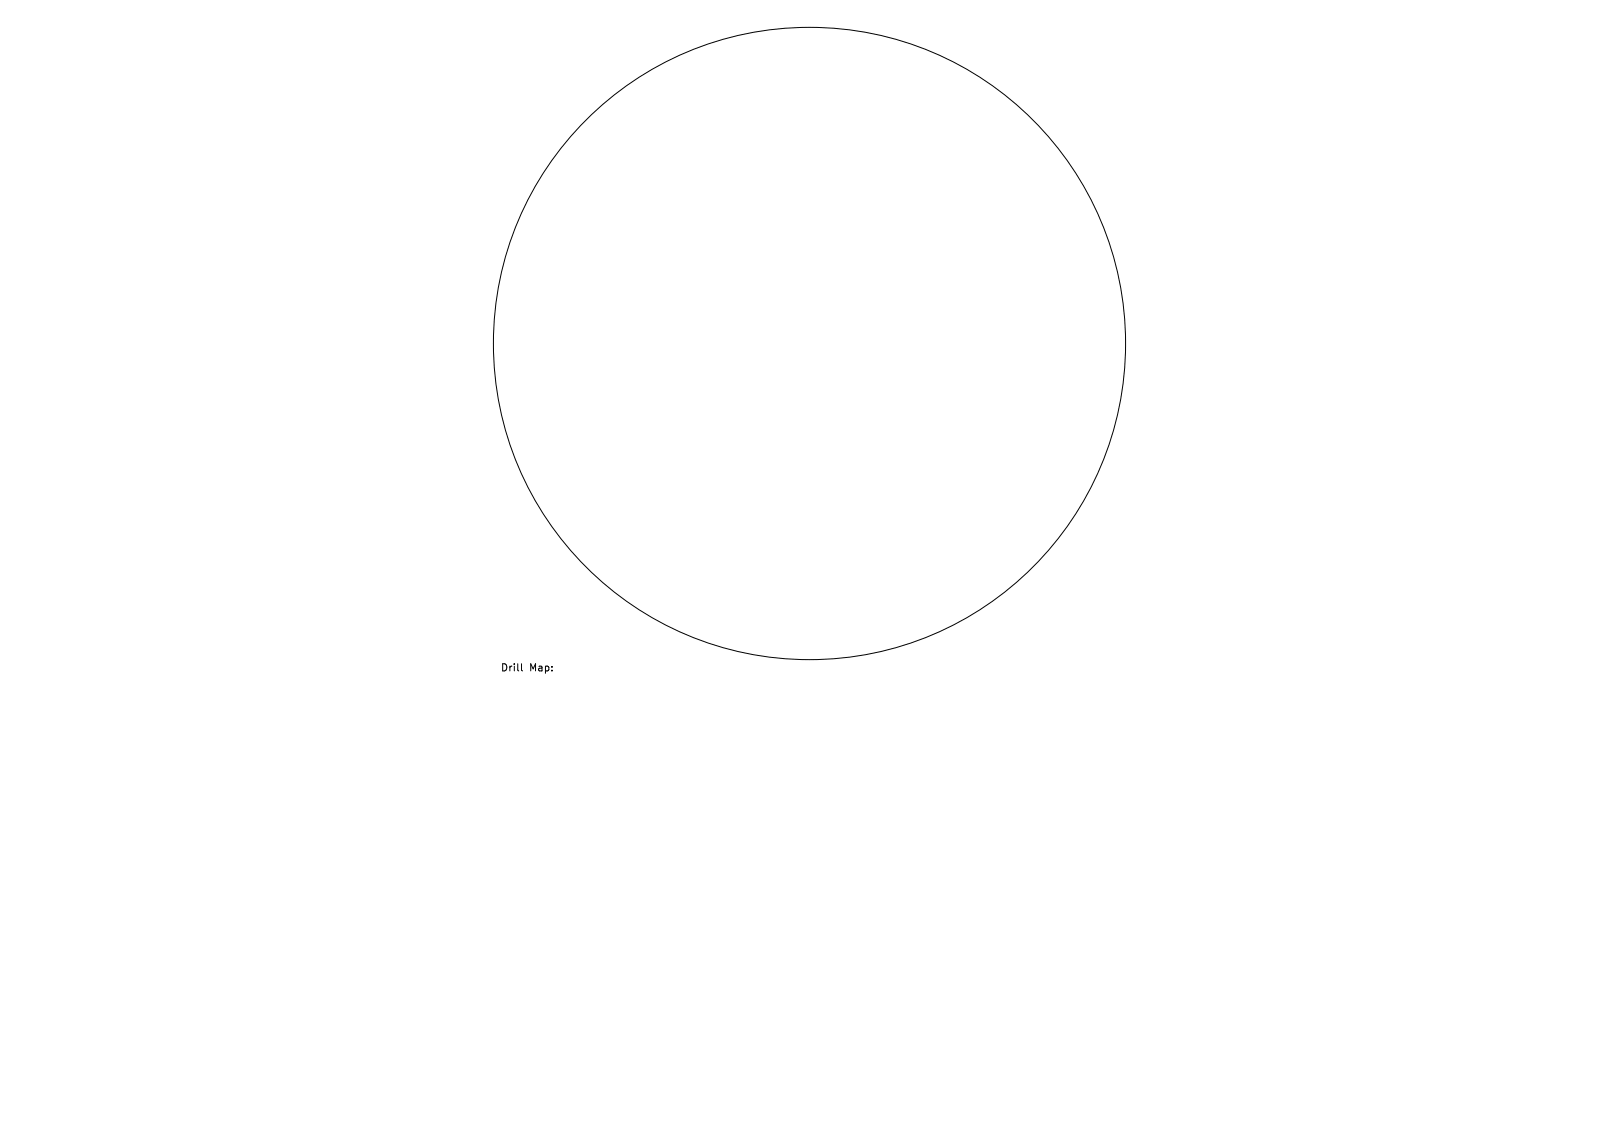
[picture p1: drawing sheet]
<svg xmlns="http://www.w3.org/2000/svg" width="297mm" height="210mm" viewBox="0 0 297 210" stroke-linecap="round" stroke-linejoin="round" font-family="sans-serif">
<defs><g id="words">
<g font-size="1.8">
<text x="91.8" y="123.3">Drill</text>
<text x="97.1" y="123.3">Map:</text>
</g>
</g></defs>
<g fill="none" stroke="#000" stroke-width=".18">
<path d="M95.7 121.7v1.2l.2 .2"/>
<circle cx="148.5" cy="63" r="58"/>
</g>
<use href="#words"/>
</svg>
